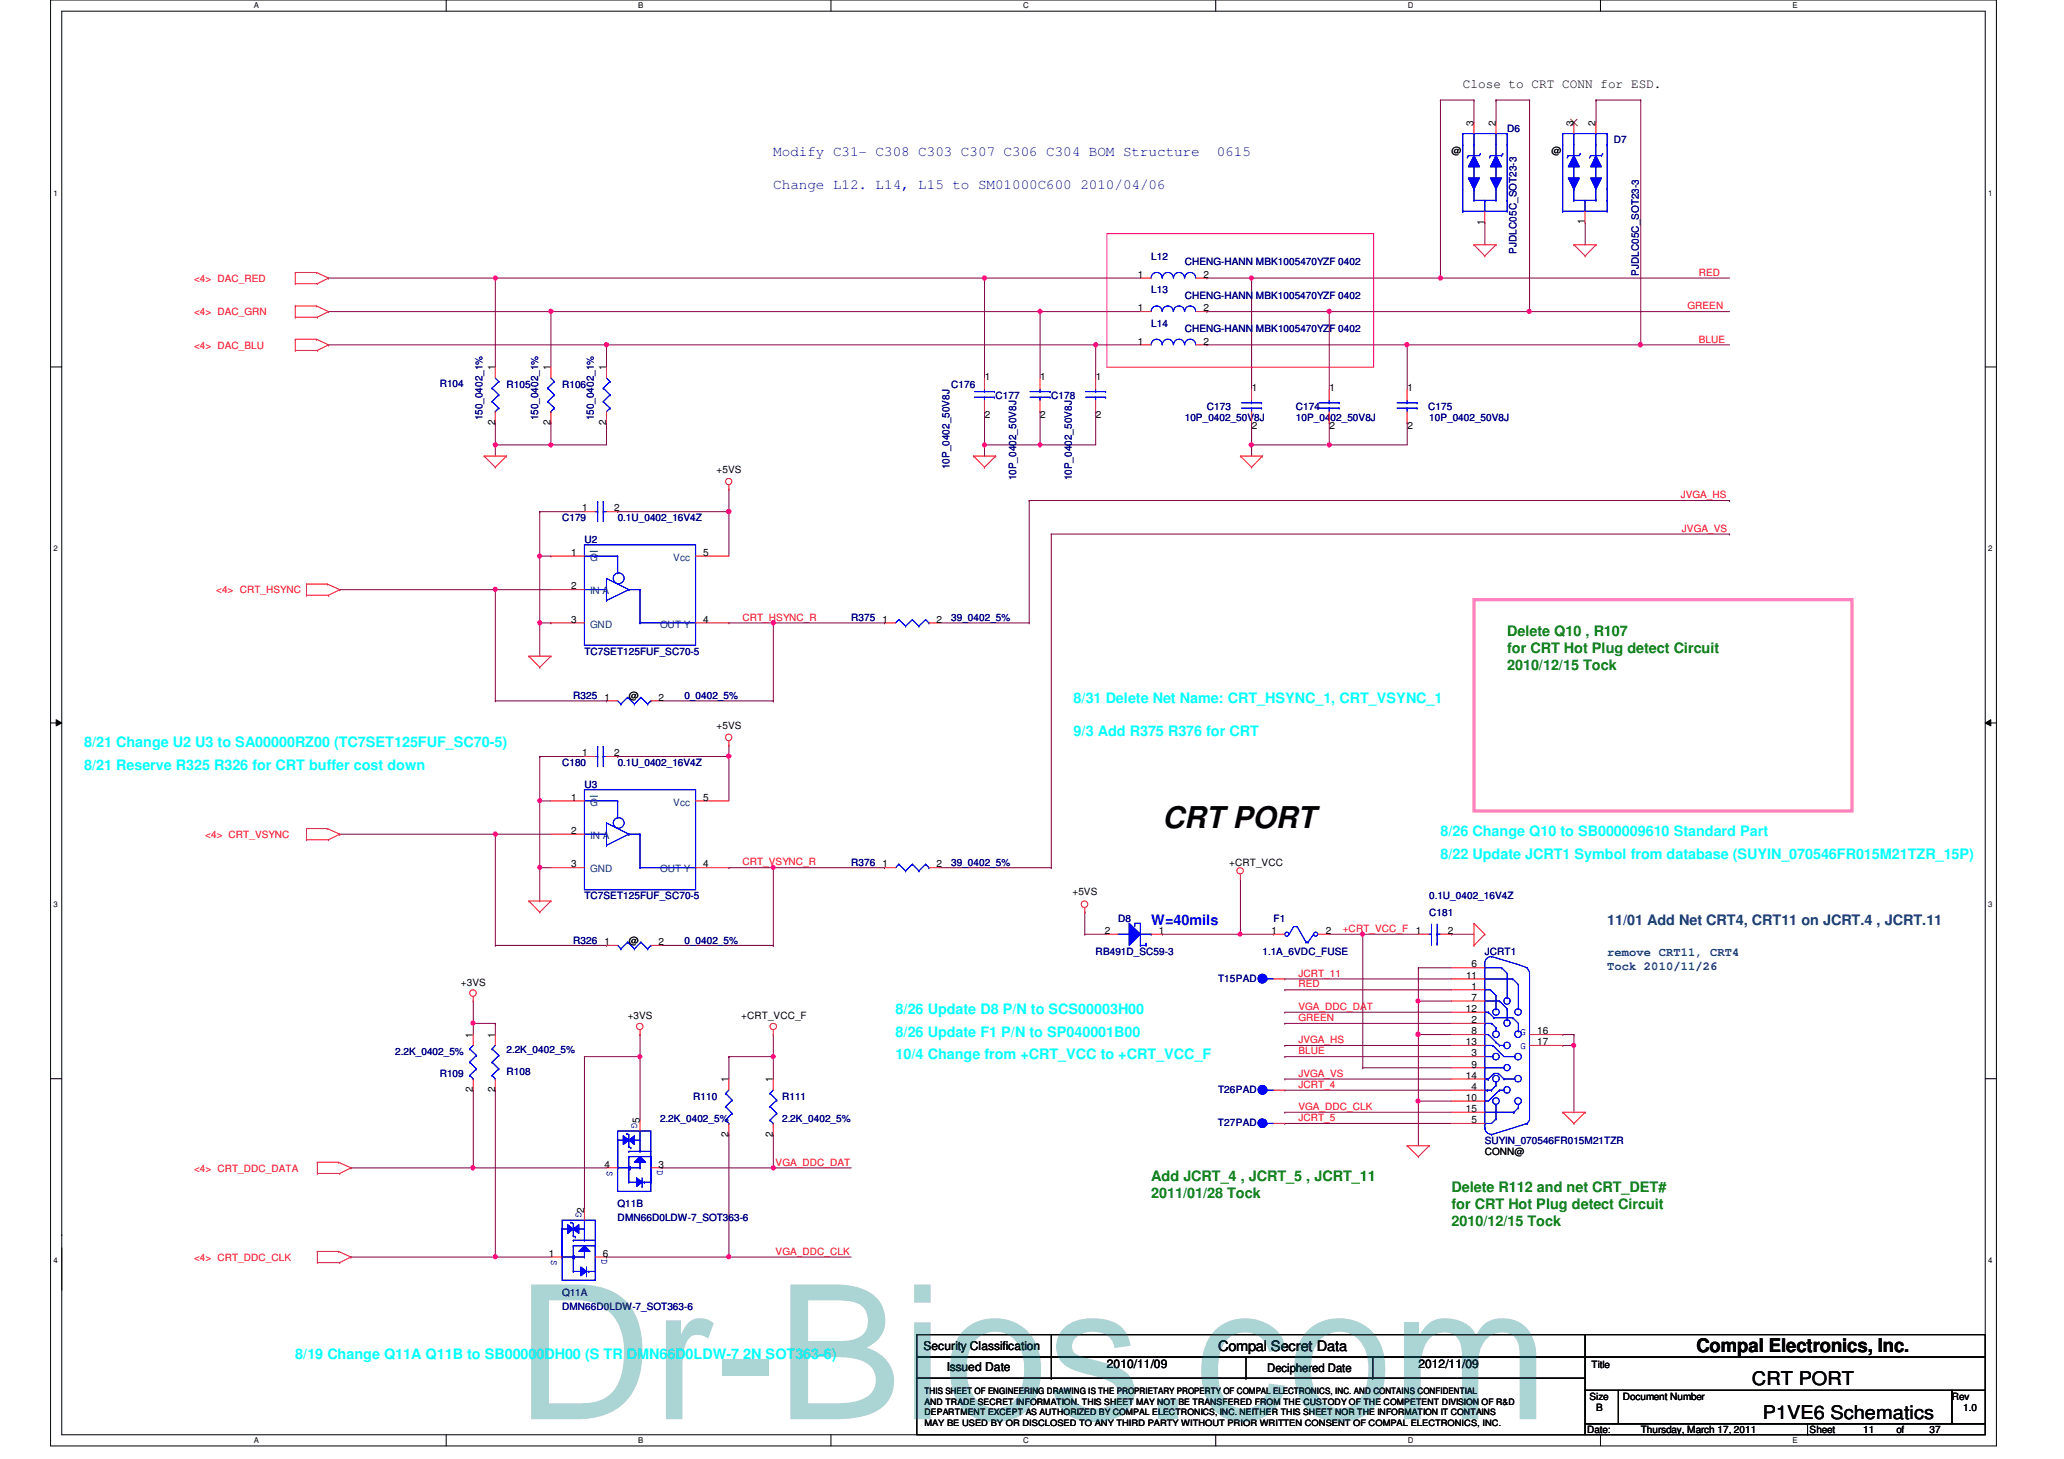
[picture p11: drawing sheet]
<svg xmlns="http://www.w3.org/2000/svg" width="297mm" height="210mm" viewBox="0 0 297 210" stroke-linecap="round" stroke-linejoin="round" font-family="sans-serif">
<defs><g id="words">
<text font-size="27" fill="#00807f" x="74.3" y="204.2">Dr-Bios.com</text>
<text font-size="4.3" x="167.3" y="119.2">CRT PORT</text>
<g font-size="2.7">
<text x="244.1" y="194.6">Compal Electronics, Inc.</text>
<text x="252.1" y="199.3">CRT PORT</text>
<text x="253.7" y="204.1">P1VE6 Schematics</text>
</g>
<g font-size="2.1" fill="#00f">
<text x="111.3" y="22.4">Modify C31- C308 C303 C307 C306 C304 BOM Structure</text>
<text x="175.1" y="22.4">0615</text>
<text x="111.3" y="27.2">Change L12. L14, L15 to SM01000C600 2010/04/06</text>
<text x="165.7" y="133.1">W=40mils</text>
</g>
<g font-size="2.1" fill="#008000">
<text x="216.9" y="91.5">Delete Q10 , R107</text>
<text x="216.9" y="94">for CRT Hot Plug detect Circuit</text>
<text x="216.9" y="96.4">2010/12/15 Tock</text>
<text x="165.7" y="169.9">Add JCRT_4 , JCRT_5 , JCRT_11</text>
<text x="165.7" y="172.4">2011/01/28 Tock</text>
<text x="208.9" y="171.5">Delete R112 and net CRT_DET#</text>
<text x="208.9" y="174">for CRT Hot Plug detect Circuit</text>
<text x="208.9" y="176.4">2010/12/15 Tock</text>
</g>
<g font-size="2.1" fill="#0ff">
<text x="154.5" y="101.1">8/31 Delete Net Name: CRT_HSYNC_1, CRT_VSYNC_1</text>
<text x="12.1" y="107.5">8/21 Change U2 U3 to SA00000RZ00 (TC7SET125FUF_SC70-5)</text>
<text x="154.5" y="105.9">9/3 Add R375 R376 for CRT</text>
<text x="12.1" y="110.7">8/21 Reserve R325 R326 for CRT buffer cost down</text>
<text x="207.3" y="123.5">8/22 Update JCRT1 Symbol from database (SUYIN_070546FR015M21TZR_15P)</text>
<text x="207.3" y="120.3">8/26 Change Q10 to SB000009610 Standard Part</text>
<text x="128.9" y="149.1">8/26 Update F1 P/N to SP040001B00</text>
<text x="128.9" y="145.9">8/26 Update D8 P/N to SCS00003H00</text>
<text x="128.9" y="152.3">10/4 Change from +CRT_VCC to +CRT_VCC_F</text>
<text x="42.5" y="195.5">8/19 Change Q11A Q11B to SB00000DH00 (S TR DMN66D0LDW-7 2N SOT363-6)</text>
</g>
<text font-size="2.1" fill="#004080" x="231.3" y="133.1">11/01 Add Net CRT4, CRT11 on JCRT.4 , JCRT.11</text>
<text font-size="2.1" x="175.3" y="194.4">Compal Secret Data</text>
<text font-size="1.9" x="210.5" y="12.7">Close to CRT CONN for ESD.</text>
<g font-size="1.7" fill="#004080">
<text x="231.3" y="137.5">remove CRT11, CRT4</text>
<text x="231.3" y="139.5">Tock 2010/11/26</text>
</g>
<g font-size="1.7">
<text x="132.9" y="194.3">Security Classification</text>
<text x="136.3" y="197.3">Issued Date</text>
<text x="159.3" y="196.8">2010/11/09</text>
<text x="182.4" y="197.4">Deciphered Date</text>
<text x="204.1" y="196.8">2012/11/09</text>
</g>
<g font-size="1.4">
<text x="208.9" y="22.2">@</text>
<text x="212.1" y="18.1" transform="rotate(-90 212.1 18.1)">3</text>
<text x="215.3" y="18.1" transform="rotate(-90 215.3 18.1)">2</text>
<text x="223.3" y="22.2">@</text>
<text x="226.5" y="18.1" transform="rotate(-90 226.5 18.1)">3</text>
<text x="229.6" y="18.1" transform="rotate(-90 229.6 18.1)">2</text>
<text x="213.6" y="32.3" transform="rotate(-90 213.6 32.3)">1</text>
<text x="228.1" y="32.3" transform="rotate(-90 228.1 32.3)">1</text>
<text x="163.8" y="40">1</text>
<text x="173.2" y="40">2</text>
<text x="163.8" y="44.8">1</text>
<text x="173.2" y="44.8">2</text>
<text x="71.2" y="53.3" transform="rotate(-90 71.2 53.3)">1</text>
<text x="79.2" y="53.3" transform="rotate(-90 79.2 53.3)">1</text>
<text x="87.2" y="53.3" transform="rotate(-90 87.2 53.3)">1</text>
<text x="163.8" y="49.6">1</text>
<text x="173.2" y="49.6">2</text>
<text x="141.7" y="54.6">1</text>
<text x="149.7" y="54.6">1</text>
<text x="157.7" y="54.6">1</text>
<text x="180.2" y="56.2">1</text>
<text x="191.3" y="56.2">1</text>
<text x="202.5" y="56.2">1</text>
<text x="71.2" y="61.1" transform="rotate(-90 71.2 61.1)">2</text>
<text x="79.2" y="61.1" transform="rotate(-90 79.2 61.1)">2</text>
<text x="87.2" y="61.1" transform="rotate(-90 87.2 61.1)">2</text>
<text x="141.7" y="60.1">2</text>
<text x="149.7" y="60.1">2</text>
<text x="157.7" y="60.1">2</text>
<text x="180.2" y="61.7">2</text>
<text x="191.3" y="61.7">2</text>
<text x="202.5" y="61.7">2</text>
<text x="103.1" y="68.1">+5VS</text>
<text x="83.8" y="73.6">1</text>
<text x="88.4" y="73.6">2</text>
<text x="82.2" y="80">1</text>
<text x="101.2" y="80">5</text>
<text x="82.2" y="89.6">3</text>
<text x="82.2" y="84.8">2</text>
<text x="101.2" y="89.6">4</text>
<text x="127" y="89.6">1</text>
<text x="134.8" y="89.6">2</text>
<text x="87" y="100.8">1</text>
<text x="90.5" y="100.6">@</text>
<text x="94.8" y="100.8">2</text>
<text x="103.1" y="104.9">+5VS</text>
<text x="83.8" y="108.8">1</text>
<text x="88.4" y="108.8">2</text>
<text x="82.2" y="120">2</text>
<text x="82.2" y="115.2">1</text>
<text x="101.2" y="115.2">5</text>
<text x="82.2" y="124.8">3</text>
<text x="101.2" y="124.8">4</text>
<text x="127" y="124.8">1</text>
<text x="134.8" y="124.8">2</text>
<text x="176.9" y="124.6">+CRT_VCC</text>
<text x="154.3" y="128.7">+5VS</text>
<text x="87" y="136">1</text>
<text x="90.5" y="135.8">@</text>
<text x="94.8" y="136">2</text>
<text x="159" y="134.4">2</text>
<text x="166.8" y="134.4">1</text>
<text x="183" y="134.4">1</text>
<text x="190.8" y="134.4">2</text>
<text x="203.8" y="134.4">1</text>
<text x="208.4" y="134.4">2</text>
<text x="66.3" y="141.9">+3VS</text>
<text x="211" y="140.8">11</text>
<text x="211.8" y="144">7</text>
<text x="211.8" y="142.4">1</text>
<text x="211.8" y="139.2">6</text>
<text x="68.1" y="149.3" transform="rotate(-90 68.1 149.3)">1</text>
<text x="71.2" y="149.3" transform="rotate(-90 71.2 149.3)">1</text>
<text x="90.3" y="146.6">+3VS</text>
<text x="106.7" y="146.6">+CRT_VCC_F</text>
<text x="211" y="145.6">12</text>
<text x="211.8" y="148.8">8</text>
<text x="211.8" y="147.2">2</text>
<text x="221.2" y="148.8">16</text>
<text x="104.9" y="155.7" transform="rotate(-90 104.9 155.7)">1</text>
<text x="111.2" y="155.7" transform="rotate(-90 111.2 155.7)">1</text>
<text x="211" y="155.2">14</text>
<text x="211" y="150.4">13</text>
<text x="211.8" y="153.6">9</text>
<text x="211.8" y="152">3</text>
<text x="221.2" y="150.4">17</text>
<text x="68.1" y="157.1" transform="rotate(-90 68.1 157.1)">2</text>
<text x="71.2" y="157.1" transform="rotate(-90 71.2 157.1)">2</text>
<text x="92.1" y="161.6" transform="rotate(-90 92.1 161.6)">5</text>
<text x="211" y="160">15</text>
<text x="211" y="158.4">10</text>
<text x="211.8" y="161.6">5</text>
<text x="211.8" y="156.8">4</text>
<text x="87" y="168">4</text>
<text x="94.8" y="168">3</text>
<text x="104.9" y="163.5" transform="rotate(-90 104.9 163.5)">2</text>
<text x="111.2" y="163.5" transform="rotate(-90 111.2 163.5)">2</text>
<text x="213.7" y="166.2">CONN@</text>
<text x="84.1" y="174.4" transform="rotate(-90 84.1 174.4)">2</text>
<text x="79" y="180.8">1</text>
<text x="86.8" y="180.8">6</text>
<text x="229.1" y="196.8">Title</text>
<text x="228.8" y="201.4">Size</text>
<text x="229.7" y="203">B</text>
<text x="233.5" y="201.4">Document Number</text>
<text x="280.9" y="201.4">Rev</text>
<text x="282.5" y="203">1.0</text>
<text x="228.4" y="206.2">Date:</text>
<text x="236.1" y="206.2">Thursday, March 17, 2011</text>
<text x="260.4" y="206.2">Sheet</text>
<text x="268.1" y="206.2">11</text>
<text x="272.9" y="206.2">of</text>
<text x="277.7" y="206.2">37</text>
</g>
<g font-size="1.4" fill="#000080">
<text x="216.9" y="19">D6</text>
<text x="232.3" y="20.6">D7</text>
<text x="165.7" y="37.4">L12</text>
<text x="170.5" y="38.2">CHENG-HANN MBK1005470YZF 0402</text>
<text x="218.3" y="36.5" transform="rotate(-90 218.3 36.5)">PJDLC05C_SOT23-3</text>
<text x="235.9" y="39.7" transform="rotate(-90 235.9 39.7)">PJDLC05C_SOT23-3</text>
<text x="165.7" y="42.2">L13</text>
<text x="165.7" y="47">L14</text>
<text x="170.5" y="43">CHENG-HANN MBK1005470YZF 0402</text>
<text x="170.5" y="47.7">CHENG-HANN MBK1005470YZF 0402</text>
<text x="63.3" y="55.7">R104</text>
<text x="72.9" y="55.8">R105</text>
<text x="80.9" y="55.8">R106</text>
<text x="136.9" y="55.7">C176</text>
<text x="143.3" y="57.4">C177</text>
<text x="151.3" y="57.4">C178</text>
<text x="173.7" y="59">C173</text>
<text x="186.5" y="59">C174</text>
<text x="205.6" y="59">C175</text>
<text x="69.5" y="60.5" transform="rotate(-90 69.5 60.5)">150_0402_1%</text>
<text x="77.5" y="60.5" transform="rotate(-90 77.5 60.5)">150_0402_1%</text>
<text x="85.5" y="60.5" transform="rotate(-90 85.5 60.5)">150_0402_1%</text>
<text x="170.5" y="60.6">10P_0402_50V8J</text>
<text x="186.5" y="60.6">10P_0402_50V8J</text>
<text x="205.7" y="60.6">10P_0402_50V8J</text>
<text x="136.6" y="67.5" transform="rotate(-90 136.6 67.5)">10P_0402_50V8J</text>
<text x="146.2" y="69.1" transform="rotate(-90 146.2 69.1)">10P_0402_50V8J</text>
<text x="154.2" y="69.1" transform="rotate(-90 154.2 69.1)">10P_0402_50V8J</text>
<text x="80.9" y="75">C179</text>
<text x="88.9" y="75">0.1U_0402_16V4Z</text>
<text x="84.1" y="78.2">U2</text>
<text x="122.5" y="89.4">R375</text>
<text x="136.9" y="89.4">39_0402_5%</text>
<text x="84.1" y="94.2">TC7SET125FUF_SC70-5</text>
<text x="82.5" y="100.6">R325</text>
<text x="98.5" y="100.6">0_0402_5%</text>
<text x="80.9" y="110.2">C180</text>
<text x="84.1" y="113.4">U3</text>
<text x="88.9" y="110.2">0.1U_0402_16V4Z</text>
<text x="122.5" y="124.6">R376</text>
<text x="136.9" y="124.6">39_0402_5%</text>
<text x="84.1" y="129.4">TC7SET125FUF_SC70-5</text>
<text x="205.7" y="131.8">C181</text>
<text x="205.7" y="129.4">0.1U_0402_16V4Z</text>
<text x="82.5" y="135.8">R326</text>
<text x="98.5" y="135.8">0_0402_5%</text>
<text x="157.7" y="137.4">RB491D_SC59-3</text>
<text x="160.9" y="132.6">D8</text>
<text x="181.7" y="137.4">1.1A_6VDC_FUSE</text>
<text x="183.3" y="132.6">F1</text>
<text x="213.7" y="137.4">JCRT1</text>
<text x="175.3" y="141.2">T15PAD</text>
<text x="56.9" y="151.8">2.2K_0402_5%</text>
<text x="63.3" y="155">R109</text>
<text x="72.9" y="154.6">R108</text>
<text x="72.9" y="151.5">2.2K_0402_5%</text>
<text x="95" y="161.4">2.2K_0402_5%</text>
<text x="99.8" y="158.2">R110</text>
<text x="112.6" y="158.2">R111</text>
<text x="112.6" y="161.4">2.2K_0402_5%</text>
<text x="175.3" y="162">T27PAD</text>
<text x="175.3" y="157.2">T26PAD</text>
<text x="213.7" y="164.6">SUYIN_070546FR015M21TZR</text>
<text x="88.9" y="173.7">Q11B</text>
<text x="88.9" y="175.6">DMN66D0LDW-7_SOT363-6</text>
<text x="80.9" y="186.5">Q11A</text>
<text x="80.9" y="188.4">DMN66D0LDW-7_SOT363-6</text>
</g>
<g font-size="1.4" fill="#f00">
<text x="27.9" y="40.6">&lt;4&gt; DAC_RED</text>
<text x="244.5" y="39.7">RED</text>
<text x="27.9" y="45.4">&lt;4&gt; DAC_GRN</text>
<text x="242.9" y="44.5">GREEN</text>
<text x="27.9" y="50.2">&lt;4&gt; DAC_BLU</text>
<text x="244.5" y="49.3">BLUE</text>
<text x="241.9" y="71.7">JVGA_HS</text>
<text x="242.1" y="76.5">JVGA_VS</text>
<text x="31.1" y="85.4">&lt;4&gt; CRT_HSYNC</text>
<text x="106.8" y="89.3">CRT_HSYNC_R</text>
<text x="29.5" y="120.6">&lt;4&gt; CRT_VSYNC</text>
<text x="106.8" y="124.5">CRT_VSYNC_R</text>
<text x="193.2" y="134.1">+CRT_VCC_F</text>
<text x="186.9" y="140.5">JCRT_11</text>
<text x="186.9" y="142.1">RED</text>
<text x="186.9" y="146.9">GREEN</text>
<text x="186.9" y="145.3">VGA_DDC_DAT</text>
<text x="186.9" y="150.1">JVGA_HS</text>
<text x="186.9" y="151.7">BLUE</text>
<text x="186.9" y="154.9">JVGA_VS</text>
<text x="186.9" y="161.3">JCRT_5</text>
<text x="186.9" y="156.5">JCRT_4</text>
<text x="186.9" y="159.7">VGA_DDC_CLK</text>
<text x="111.6" y="167.7">VGA_DDC_DAT</text>
<text x="27.9" y="168.6">&lt;4&gt; CRT_DDC_DATA</text>
<text x="27.9" y="181.4">&lt;4&gt; CRT_DDC_CLK</text>
<text x="111.6" y="180.5">VGA_DDC_CLK</text>
</g>
<g font-size="1.4" fill="#004080">
<text x="84.9" y="80.7">G</text>
<text x="96.9" y="80.7">Vcc</text>
<text x="84.9" y="85.5">IN A</text>
<text x="84.9" y="90.3">GND</text>
<text x="95" y="90.3">OUT Y</text>
<text x="84.9" y="115.9">G</text>
<text x="96.9" y="115.9">Vcc</text>
<text x="84.9" y="125.5">GND</text>
<text x="84.9" y="120.7">IN A</text>
<text x="95" y="125.5">OUT Y</text>
</g>
<g font-size="1.4" fill="#00f">
<text x="218.8" y="148.9">G</text>
<text x="218.8" y="151">G</text>
<text x="90.9" y="161.6" transform="rotate(90 90.9 161.6)">G</text>
<text x="87.3" y="168.5" transform="rotate(90 87.3 168.5)">S</text>
<text x="94.6" y="168.3" transform="rotate(90 94.6 168.3)">D</text>
<text x="82.9" y="174.4" transform="rotate(90 82.9 174.4)">G</text>
<text x="79.3" y="181.3" transform="rotate(90 79.3 181.3)">S</text>
<text x="86.6" y="181.1" transform="rotate(90 86.6 181.1)">D</text>
</g>
<g font-size="1.3">
<text x="133" y="203.6">DEPARTMENT EXCEPT AS AUTHORIZED BY COMPAL ELECTRONICS, INC. NEITHER THIS SHEET NOR THE INFORMATION IT CONTAINS</text>
<text x="133" y="200.6">THIS SHEET OF ENGINEERING DRAWING IS THE PROPRIETARY PROPERTY OF COMPAL ELECTRONICS, INC. AND CONTAINS CONFIDENTIAL</text>
<text x="133" y="202.1">AND TRADE SECRET INFORMATION. THIS SHEET MAY NOT BE TRANSFERED FROM THE CUSTODY OF THE COMPETENT DIVISION OF R&amp;D</text>
<text x="133" y="205.1">MAY BE USED BY OR DISCLOSED TO ANY THIRD PARTY WITHOUT PRIOR WRITTEN CONSENT OF COMPAL ELECTRONICS, INC.</text>
</g>
<g font-size="1.1">
<text x="36.5" y="1.1">A</text>
<text x="91.9" y="1.1">B</text>
<text x="147.2" y="1.1">C</text>
<text x="202.6" y="1.1">D</text>
<text x="258" y="1.1">E</text>
<text x="7.7" y="28.2">1</text>
<text x="286.1" y="28.2">1</text>
<text x="7.7" y="79.3">2</text>
<text x="286.1" y="79.3">2</text>
<text x="7.7" y="130.6">3</text>
<text x="286.1" y="130.6">3</text>
<text x="7.7" y="181.7">4</text>
<text x="286.1" y="181.7">4</text>
<text x="36.5" y="207.6">A</text>
<text x="91.9" y="207.6">B</text>
<text x="147.2" y="207.6">C</text>
<text x="202.6" y="207.6">D</text>
<text x="258" y="207.6">E</text>
</g>
</g></defs>
<path d="M7.3 0h280v208h-280zM8.9 1.6h276.8v204.8h-276.8z" fill="none" stroke="#000" stroke-width=".14"/>
<g fill="#fff">
<path d="M36.5 .2h.7v1.2h-.7z"/>
<path d="M36.5 206.6h.7v1.2h-.7z"/>
</g>
<path d="M64.2 0v1.6M64.2 206.4v1.6" fill="none" stroke="#000" stroke-width=".14"/>
<g fill="#fff">
<path d="M91.9 .2h.7v1.2h-.7z"/>
<path d="M91.9 206.6h.7v1.2h-.7z"/>
</g>
<path d="M119.6 0v1.6M119.6 206.4v1.6" fill="none" stroke="#000" stroke-width=".14"/>
<g fill="#fff">
<path d="M147.2 .2h.8v1.2h-.8z"/>
<path d="M147.2 206.6h.8v1.2h-.8z"/>
</g>
<path d="M175 0v1.6M175 206.4v1.6" fill="none" stroke="#000" stroke-width=".14"/>
<g fill="#fff">
<path d="M202.6 .2h.8v1.2h-.8z"/>
<path d="M202.6 206.6h.8v1.2h-.8z"/>
</g>
<path d="M230.3 0v1.6M230.3 206.4v1.6" fill="none" stroke="#000" stroke-width=".14"/>
<g fill="#fff">
<path d="M258 .2h.7v1.2h-.7z"/>
<path d="M258 206.6h.7v1.2h-.7z"/>
<path d="M7.7 27.2h.6v1.2h-.6z"/>
<path d="M286.1 27.2h.6v1.2h-.6z"/>
<path d="M7.7 78.4h.6v1.1h-.6z"/>
<path d="M286.1 78.4h.6v1.1h-.6z"/>
</g>
<path d="M7.3 52.8h1.6M285.7 52.8h1.6" fill="none" stroke="#000" stroke-width=".14"/>
<g fill="#fff">
<path d="M7.7 129.6h.6v1.2h-.6z"/>
<path d="M286.1 129.6h.6v1.2h-.6z"/>
</g>
<path d="M7.3 104h1.6M8.1 103.5l.8 .5-.8 .4zM285.7 104l.8-.5v.9zM285.7 104h1.6" fill="none" stroke="#000" stroke-width=".14"/>
<path d="M8.1 103.5l.8 .5-.8 .4zM285.7 104l.8-.5v.9z" fill="#000"/>
<g fill="#fff">
<path d="M7.7 180.8h.6v1.1h-.6z"/>
<path d="M286.1 180.8h.6v1.1h-.6z"/>
</g>
<path d="M7.3 155.2h1.6M285.7 155.2h1.6" fill="none" stroke="#000" stroke-width=".14"/>
<path d="M191.3 44.8h.1M191.3 44.8v11.2" fill="none" stroke="#800040" stroke-width=".14"/>
<circle cx="191.3" cy="44.8" r=".3" fill="#f0f"/>
<circle cx="191.3" cy="44.8" r=".3" fill="none" stroke="#f0f" stroke-width=".14"/>
<path d="M220.1 44.8h.1M220.1 44.8h28.8" fill="none" stroke="#800040" stroke-width=".14"/>
<circle cx="220.1" cy="44.8" r=".3" fill="#f0f"/>
<circle cx="220.1" cy="44.8" r=".3" fill="none" stroke="#f0f" stroke-width=".14"/>
<path d="M236.1 49.6h.1M236.1 49.6h12.8" fill="none" stroke="#800040" stroke-width=".14"/>
<circle cx="236.1" cy="49.6" r=".31" fill="#f0f"/>
<circle cx="236.1" cy="49.6" r=".31" fill="none" stroke="#f0f" stroke-width=".14"/>
<path d="M104.9 73.6h.1M104.9 73.6v6.4" fill="none" stroke="#800040" stroke-width=".14"/>
<circle cx="104.9" cy="73.6" r=".32" fill="#f0f"/>
<circle cx="104.9" cy="73.6" r=".32" fill="none" stroke="#f0f" stroke-width=".14"/>
<path d="M148.1 72h.1M148.1 72v17.6M77.7 108.8h.1M77.7 108.8h6.4M68.1 168h.1M68.1 168h19.2" fill="none" stroke="#800040" stroke-width=".14"/>
<circle cx="68.1" cy="168" r=".3" fill="#f0f"/>
<circle cx="68.1" cy="168" r=".3" fill="none" stroke="#f0f" stroke-width=".14"/>
<path d="M111.3 168h.1M111.3 168h11.2M50.5 180.8h.1M50.5 180.8h20.8" fill="none" stroke="#800040" stroke-width=".14"/>
<circle cx="111.3" cy="168" r=".3" fill="#f0f"/>
<circle cx="111.3" cy="168" r=".3" fill="none" stroke="#f0f" stroke-width=".14"/>
<path d="M207.3 40h.1M207.3 40h41.6M84.1 152h.1M84.1 152h8M111.3 163.2h.1M111.3 163.2v4.8" fill="none" stroke="#800040" stroke-width=".14"/>
<circle cx="207.3" cy="40" r=".3" fill="#f0f"/>
<circle cx="207.3" cy="40" r=".3" fill="none" stroke="#f0f" stroke-width=".14"/>
<path d="M173.7 49.6h.1M173.7 44.8h.1M173.7 49.6h28.8M173.7 44.8h17.6M111.3 152h.1M111.3 152v3.2" fill="none" stroke="#800040" stroke-width=".14"/>
<circle cx="111.3" cy="152" r=".3" fill="#f0f"/>
<circle cx="111.3" cy="152" r=".3" fill="none" stroke="#f0f" stroke-width=".14"/>
<path d="M180.1 40h.1M180.1 40v16M104.9 107.2h.1M104.9 107.2v1.6" fill="none" stroke="#800040" stroke-width=".14"/>
<circle cx="180.1" cy="40" r=".3" fill="#f0f"/>
<circle cx="180.1" cy="40" r=".3" fill="none" stroke="#f0f" stroke-width=".14"/>
<path d="M180.1 64h.1M180.1 64h11.2" fill="none" stroke="#800040" stroke-width=".14"/>
<circle cx="180.1" cy="64" r=".3" fill="#f0f"/>
<circle cx="180.1" cy="64" r=".3" fill="none" stroke="#f0f" stroke-width=".14"/>
<path d="M87.3 49.6h.1M87.3 49.6h70.4M77.7 73.6h.1M77.7 73.6h6.4" fill="none" stroke="#800040" stroke-width=".14"/>
<circle cx="87.3" cy="49.6" r=".31" fill="#f0f"/>
<circle cx="87.3" cy="49.6" r=".31" fill="none" stroke="#f0f" stroke-width=".14"/>
<path d="M79.3 44.8h.1M79.3 44.8v8M173.7 40h.1M173.7 40h6.4M141.7 64h.1M141.7 64v1.6M141.7 64h8" fill="none" stroke="#800040" stroke-width=".14"/>
<circle cx="141.7" cy="64" r=".3" fill="#f0f"/>
<circle cx="141.7" cy="64" r=".3" fill="none" stroke="#f0f" stroke-width=".14"/>
<path d="M79.3 44.8h.1M79.3 44.8h70.4M141.7 40h.1M141.7 40h22.4" fill="none" stroke="#800040" stroke-width=".14"/>
<circle cx="141.7" cy="40" r=".3" fill="#f0f"/>
<circle cx="141.7" cy="40" r=".3" fill="none" stroke="#f0f" stroke-width=".14"/>
<path d="M149.7 64h.1M149.7 64h8" fill="none" stroke="#800040" stroke-width=".14"/>
<circle cx="149.7" cy="64" r=".3" fill="#f0f"/>
<circle cx="149.7" cy="64" r=".3" fill="none" stroke="#f0f" stroke-width=".14"/>
<g fill="none" stroke="#800040" stroke-width=".14">
<path d="M157.7 49.6h.1M157.7 49.6v4.8M202.5 49.6h.1M202.5 49.6v6.4M151.3 76.8h.1M151.3 76.8v48M77.7 129.6h.1M77.7 124.8v4.8M68.1 147.2h.1M68.1 156.8h.1M68.1 147.2v1.6M68.1 156.8v11.2h-17.6"/>
<path d="M68.1 147.2h3.2M71.3 156.8h.1M71.3 147.2h.1M71.3 147.2v1.6M71.3 156.8v24M50.5 168h.1"/>
</g>
<circle cx="68.1" cy="147.2" r=".3" fill="#f0f"/>
<circle cx="68.1" cy="147.2" r=".3" fill="none" stroke="#f0f" stroke-width=".14"/>
<g fill="none" stroke="#800040" stroke-width=".14">
<path d="M149.7 59.2h.1M149.7 59.2v4.8M88.9 73.6h.1M88.9 73.6h16M180.1 64h.1M180.1 64v1.6M191.3 64h.1M191.3 64h11.2M68.1 144h.1M68.1 144v3.2M104.9 152h.1M104.9 152h6.4"/>
<path d="M87.3 180.8h.1M87.3 180.8h17.6"/>
</g>
<circle cx="191.3" cy="64" r=".3" fill="#f0f"/>
<circle cx="191.3" cy="64" r=".3" fill="none" stroke="#f0f" stroke-width=".14"/>
<path d="M202.5 60.8h.1M202.5 60.8v3.2M104.9 108.8h.1M104.9 108.8v6.4" fill="none" stroke="#800040" stroke-width=".14"/>
<circle cx="104.9" cy="108.8" r=".31" fill="#f0f"/>
<circle cx="104.9" cy="108.8" r=".31" fill="none" stroke="#f0f" stroke-width=".14"/>
<g fill="none" stroke="#800040" stroke-width=".14">
<path d="M141.7 59.2h.1M141.7 59.2v4.8M157.7 59.2h.1M157.7 59.2v4.8M180.1 60.8h.1M180.1 60.8v3.2M191.3 60.8h.1M191.3 60.8v3.2M77.7 89.6h.1M77.7 89.6v4.8M88.9 108.8h.1M88.9 108.8h16"/>
<path d="M104.9 152h.1M104.9 152v3.2"/>
</g>
<circle cx="77.7" cy="89.6" r=".31" fill="#f0f"/>
<circle cx="77.7" cy="89.6" r=".31" fill="none" stroke="#f0f" stroke-width=".14"/>
<path d="M111.3 148.8h.1M111.3 148.8v3.2M104.9 163.2h.1M104.9 163.2v17.6M104.9 180.8h.1M104.9 180.8h17.6" fill="none" stroke="#800040" stroke-width=".14"/>
<circle cx="104.9" cy="180.8" r=".31" fill="#f0f"/>
<circle cx="104.9" cy="180.8" r=".31" fill="none" stroke="#f0f" stroke-width=".14"/>
<path d="M47.3 40h.1M47.3 49.6h.1M47.3 44.8h.1M47.3 40h94.4M47.3 49.6h40M47.3 44.8h32M71.3 40h.1" fill="none" stroke="#800040" stroke-width=".14"/>
<circle cx="79.3" cy="44.8" r=".3" fill="#f0f"/>
<circle cx="79.3" cy="44.8" r=".3" fill="none" stroke="#f0f" stroke-width=".14"/>
<path d="M157.7 49.6h.1M157.7 49.6h6.4" fill="none" stroke="#800040" stroke-width=".14"/>
<circle cx="157.7" cy="49.6" r=".31" fill="#f0f"/>
<circle cx="157.7" cy="49.6" r=".31" fill="none" stroke="#f0f" stroke-width=".14"/>
<path d="M71.3 40h.1M71.3 40v12.8" fill="none" stroke="#800040" stroke-width=".14"/>
<circle cx="71.3" cy="40" r=".3" fill="#f0f"/>
<circle cx="71.3" cy="40" r=".3" fill="none" stroke="#f0f" stroke-width=".14"/>
<path d="M141.7 40h.1M141.7 40v14.4M149.7 44.8h.1M149.7 44.8v9.6M149.7 44.8h14.4" fill="none" stroke="#800040" stroke-width=".14"/>
<circle cx="149.7" cy="44.8" r=".3" fill="#f0f"/>
<circle cx="149.7" cy="44.8" r=".3" fill="none" stroke="#f0f" stroke-width=".14"/>
<path d="M87.3 49.6h.1M87.3 49.6v3.2M71.3 64h.1M71.3 60.8h.1M71.3 60.8v4.8M79.3 60.8h.1M79.3 64h.1M79.3 60.8v3.2M87.3 60.8h.1M87.3 60.8v3.2h-8" fill="none" stroke="#800040" stroke-width=".14"/>
<circle cx="79.3" cy="64" r=".3" fill="#f0f"/>
<circle cx="79.3" cy="64" r=".3" fill="none" stroke="#f0f" stroke-width=".14"/>
<path d="M71.3 64h.1M71.3 64h8" fill="none" stroke="#800040" stroke-width=".14"/>
<circle cx="71.3" cy="64" r=".3" fill="#f0f"/>
<circle cx="71.3" cy="64" r=".3" fill="none" stroke="#f0f" stroke-width=".14"/>
<path d="M71.3 180.8h.1M71.3 180.8h8" fill="none" stroke="#800040" stroke-width=".14"/>
<circle cx="71.3" cy="180.8" r=".3" fill="#f0f"/>
<circle cx="71.3" cy="180.8" r=".3" fill="none" stroke="#f0f" stroke-width=".14"/>
<path d="M229.7 14.4h.1M229.7 14.4v3.2M229.7 14.4h6.4M236.1 14.4h.1M236.1 14.4v35.2h-33.6M202.5 49.6h.1" fill="none" stroke="#800040" stroke-width=".14"/>
<circle cx="202.5" cy="49.6" r=".31" fill="#f0f"/>
<circle cx="202.5" cy="49.6" r=".31" fill="none" stroke="#f0f" stroke-width=".14"/>
<g fill="none" stroke="#800040" stroke-width=".14">
<path d="M207.3 14.4h.1M207.3 14.4h4.8M207.3 14.4v25.6h-27.2M212.1 14.4h.1M212.1 14.4v3.2M215.3 14.4h.1M215.3 14.4v3.2M215.3 14.4h4.8M220.1 14.4h.1M220.1 14.4v30.4h-28.8M213.7 32h.1M213.7 32v3.2"/>
<path d="M180.1 40h.1M191.3 44.8h.1M92.1 148.8h.1M92.1 148.8v3.2M95.3 168h.1M95.3 168h16"/>
</g>
<circle cx="92.1" cy="152" r=".3" fill="#f0f"/>
<circle cx="92.1" cy="152" r=".3" fill="none" stroke="#f0f" stroke-width=".14"/>
<path d="M71.3 84.8h.1M71.3 84.8h8" fill="none" stroke="#800040" stroke-width=".14"/>
<circle cx="71.3" cy="84.8" r=".3" fill="#f0f"/>
<circle cx="71.3" cy="84.8" r=".3" fill="none" stroke="#f0f" stroke-width=".14"/>
<path d="M71.3 120h.1M71.3 120h8" fill="none" stroke="#800040" stroke-width=".14"/>
<circle cx="71.3" cy="120" r=".3" fill="#f0f"/>
<circle cx="71.3" cy="120" r=".3" fill="none" stroke="#f0f" stroke-width=".14"/>
<path d="M228.1 32h.1M228.1 32v3.2M196.1 134.4h.1M196.1 134.4h8" fill="none" stroke="#800040" stroke-width=".14"/>
<circle cx="196.1" cy="134.4" r=".3" fill="#f0f"/>
<circle cx="196.1" cy="134.4" r=".3" fill="none" stroke="#f0f" stroke-width=".14"/>
<path d="M156.1 131.2h.1M156.1 131.2v3.2M167.3 134.4h.1M178.5 126.4h.1M178.5 126.4v8h-11.2M208.9 134.4h.1M208.9 134.4h3.2" fill="none" stroke="#800040" stroke-width=".14"/>
<circle cx="178.5" cy="134.4" r=".3" fill="#f0f"/>
<circle cx="178.5" cy="134.4" r=".3" fill="none" stroke="#f0f" stroke-width=".14"/>
<path d="M156.1 134.4h.1M156.1 134.4h3.2M184.9 155.2h.1M184.9 155.2h24M204.1 158.4h.1M204.1 158.4h4.8" fill="none" stroke="#800040" stroke-width=".14"/>
<circle cx="204.1" cy="158.4" r=".3" fill="#f0f"/>
<circle cx="204.1" cy="158.4" r=".3" fill="none" stroke="#f0f" stroke-width=".14"/>
<g fill="none" stroke="#800040" stroke-width=".14">
<path d="M196.1 134.4h.1M196.1 134.4v19.2M184.9 145.6h.1M184.9 145.6h24M184.9 152h.1M184.9 152h24M184.9 142.4h.1M184.9 142.4h24M204.1 144h.1M204.1 144v4.8M204.1 144h4.8M204.1 158.4h.1"/>
<path d="M204.1 158.4v6.4"/>
</g>
<circle cx="204.1" cy="148.8" r=".3" fill="#f0f"/>
<circle cx="204.1" cy="148.8" r=".3" fill="none" stroke="#f0f" stroke-width=".14"/>
<circle cx="204.1" cy="144" r=".3" fill="#f0f"/>
<circle cx="204.1" cy="144" r=".3" fill="none" stroke="#f0f" stroke-width=".14"/>
<path d="M184.9 147.2h.1M184.9 147.2h24M196.1 153.6h.1M196.1 153.6h12.8M204.1 148.8v9.6M204.1 148.8h.1M204.1 148.8h4.8" fill="none" stroke="#800040" stroke-width=".14"/>
<circle cx="204.1" cy="148.8" r=".3" fill="#f0f"/>
<circle cx="204.1" cy="148.8" r=".3" fill="none" stroke="#f0f" stroke-width=".14"/>
<g fill="none" stroke="#800040" stroke-width=".14">
<path d="M104.9 70.4h.1M104.9 70.4v3.2M148.1 72h100.8M151.3 76.8h97.6M248.9 72h.1M248.9 76.8h.1M77.7 80h.1M77.7 80v9.6M178.5 134.4h4.8M183.3 134.4h.1M191.3 134.4h4.8M196.1 134.4h.1"/>
<path d="M204.1 139.2h.1M204.1 139.2h4.8M204.1 139.2v4.8M84.1 152h.1M84.1 152v21.9M92.1 152h.1M92.1 152v9.2M184.9 150.4h.1M184.9 150.4h24M184.9 160h.1M184.9 160h24"/>
</g>
<circle cx="77.7" cy="80" r=".3" fill="#f0f"/>
<circle cx="77.7" cy="80" r=".3" fill="none" stroke="#f0f" stroke-width=".14"/>
<path d="M77.7 73.6h.1M77.7 73.6v6.4h1.6M77.7 89.6h1.6M79.3 89.6h.1M79.3 80h.1M77.7 115.2h.1M77.7 108.8h.1M77.7 108.8v6.4M77.7 115.2h1.6M77.7 124.8h.1M77.7 124.8h1.6" fill="none" stroke="#800040" stroke-width=".14"/>
<circle cx="77.7" cy="124.8" r=".3" fill="#f0f"/>
<circle cx="77.7" cy="124.8" r=".3" fill="none" stroke="#f0f" stroke-width=".14"/>
<path d="M77.7 115.2h.1M77.7 115.2v9.6" fill="none" stroke="#800040" stroke-width=".14"/>
<circle cx="77.7" cy="115.2" r=".3" fill="#f0f"/>
<circle cx="77.7" cy="115.2" r=".3" fill="none" stroke="#f0f" stroke-width=".14"/>
<g fill="none" stroke="#800040" stroke-width=".14">
<path d="M48.9 84.8h.1M48.9 84.8h22.4v16M104.9 89.6h.1M104.9 89.6h6.4v11.2M71.3 100.8h16M71.3 100.8h.1M87.3 100.8h.1M95.3 100.8h16M111.3 100.8h.1M48.9 120h.1M48.9 120h22.4v16M71.3 136h.1"/>
<path d="M71.3 136h16M87.3 136h.1M95.3 136h16M104.9 124.8h.1M104.9 124.8h6.4v11.2M111.3 136h.1M224.9 148.8h.1M224.9 150.4h.1M224.9 148.8h1.6M224.9 150.4h1.6M226.5 148.8h.1M226.5 150.4h.1"/>
<path d="M226.5 148.8v11.2"/>
</g>
<circle cx="226.5" cy="150.4" r=".3" fill="#f0f"/>
<circle cx="226.5" cy="150.4" r=".3" fill="none" stroke="#f0f" stroke-width=".14"/>
<path d="M111.3 89.6h16M127.3 89.6h.1" fill="none" stroke="#800040" stroke-width=".14"/>
<circle cx="111.3" cy="89.6" r=".31" fill="#f0f"/>
<circle cx="111.3" cy="89.6" r=".31" fill="none" stroke="#f0f" stroke-width=".14"/>
<path d="M111.3 124.8h16M127.3 124.8h.1" fill="none" stroke="#800040" stroke-width=".14"/>
<circle cx="111.3" cy="124.8" r=".3" fill="#f0f"/>
<circle cx="111.3" cy="124.8" r=".3" fill="none" stroke="#f0f" stroke-width=".14"/>
<path d="M135.3 89.6h12.8M148.1 89.6h.1M135.3 124.8h16M151.3 124.8h.1M184.9 156.8h.1M184.9 156.8h24M184.9 140.8h.1M184.9 140.8h24M184.9 161.6h.1M184.9 161.6h24" fill="none" stroke="#800040" stroke-width=".14"/>
<g fill="none" stroke="#f00" stroke-width=".14">
<path d="M42.5 39.2h.1M42.5 39.2h3M42.5 39.2v1.6M45.5 39.2h.1M45.5 39.2l1.8 .8M212.1 35.2h.1M212.1 35.2h3.2M212.1 35.2l1.6 1.6M213.7 36.8h.1M215.3 35.2h.1M215.3 35.2l-1.6 1.6M226.5 35.2h.1"/>
<path d="M226.5 35.2h3.2M226.5 35.2l1.6 1.6M228.1 36.8h.1M229.7 35.2h.1M229.7 35.2l-1.6 1.6M42.5 48.8h.1M42.5 50.4h.1M42.5 48.8v1.6M42.5 48.8h3M42.5 50.4h3.2M42.5 44h.1M42.5 45.6h.1"/>
<path d="M42.5 44v1.6M42.5 44h3M42.5 45.6h3.2M42.5 40.8h.1M42.5 40.8h3.2M45.5 48.8h.1M45.5 48.8l1.8 .8M45.5 44h.1M45.5 44l1.8 .8M45.7 50.4h.1M45.7 45.6h.1M45.7 40.8h.1"/>
<path d="M47.3 49.6h.1M47.3 49.6l-1.6 .8M47.3 44.8h.1M47.3 44.8l-1.6 .8M47.3 40h.1M47.3 40l-1.6 .8M180.1 59.2v1.6M180.1 56v1.6M69.7 65.6h.1M69.7 65.6h3.2M69.7 65.6l1.6 1.6M71.3 67.2h.1"/>
<path d="M72.9 65.6h.1M72.9 65.6l-1.6 1.6M104.9 70.4h.1M104.9 69.8v.6M140.1 65.6h.1M140.1 65.6h3.2M140.1 65.6l1.6 1.6M141.7 67.2h.1M143.3 65.6h.1M143.3 65.6l-1.6 1.6M178.5 65.6h.1M178.5 65.6h3.2"/>
<path d="M178.5 65.6l1.6 1.6M180.1 67.2h.1M181.7 65.6h.1M181.7 65.6l-1.6 1.6M44.1 84h.1M44.1 85.6h.1M44.1 84h3M44.1 85.6h3.2M44.1 84v1.6M47.1 84h.1M47.1 84l1.8 .8M47.3 85.6h.1"/>
<path d="M48.9 84.8h.1M48.9 84.8l-1.6 .8M76.1 94.4h.1M76.1 94.4h3.2M76.1 94.4l1.6 1.6M77.7 96h.1M79.3 94.4h.1M79.3 94.4l-1.6 1.6M44.1 119.2h.1M44.1 119.2v1.6M44.1 119.2h3M47.1 119.2h.1"/>
<path d="M47.1 119.2l1.8 .8M104.9 107.2h.1M104.9 106.6v.6M44.1 120.8h.1M44.1 120.8h3.2M47.3 120.8h.1M48.9 120h.1M48.9 120l-1.6 .8M76.1 129.6h.1M76.1 129.6h3.2M76.1 129.6l1.6 1.6M77.7 131.2h.1"/>
<path d="M79.3 129.6h.1M79.3 129.6l-1.6 1.6M156.1 131.2h.1M156.1 130.6v.6M178.5 126.4h.1M178.5 125.8v.6M212.1 132.8h.1M212.1 136h.1M212.1 132.8v3.2M212.1 132.8l1.6 1.6M213.7 134.4h.1M213.7 134.4l-1.6 1.6"/>
<path d="M68.1 144h.1M68.1 143.4v.6M92.1 148.8h.1M92.1 148.2v.6M111.3 148.8h.1M111.3 148.2v.6M45.7 167.2h.1M45.7 168.8h.1M45.7 167.2v1.6M45.7 167.2h3M45.7 168.8h3.2M48.7 167.2h.1"/>
<path d="M48.7 167.2l1.8 .8M48.9 168.8h.1M50.5 168h.1M50.5 168l-1.6 .8M202.5 164.8h.1M202.5 164.8h3.2M202.5 164.8l1.6 1.6M204.1 166.4h.1M205.7 164.8h.1M205.7 164.8l-1.6 1.6M224.9 160h.1M224.9 160h3.2"/>
<path d="M224.9 160l1.6 1.6M226.5 161.6h.1M228.1 160h.1M228.1 160l-1.6 1.6M45.7 180h.1M45.7 181.6h.1M45.7 180h3M45.7 181.6h3.2M45.7 180v1.6M48.7 180h.1M48.7 180l1.8 .8M48.9 181.6h.1"/>
<path d="M50.5 180.8h.1M50.5 180.8l-1.6 .8"/>
<circle cx="104.9" cy="69.3" r=".45"/>
<circle cx="104.9" cy="106.1" r=".46"/>
<circle cx="156.1" cy="130.1" r=".47"/>
<circle cx="178.5" cy="125.3" r=".46"/>
<circle cx="68.1" cy="142.9" r=".47"/>
<circle cx="92.1" cy="147.7" r=".46"/>
<circle cx="111.3" cy="147.7" r=".46"/>
</g>
<g fill="none" stroke="#000" stroke-width=".14">
<path d="M131.9 198.3h96.2v8.1h-96.2zM131.9 192h96.2v3.2h-96.2zM131.9 195.2h96.2v3.1h-96.2zM151.3 192v6.3M151.3 198.3h.1M151.3 195.2h.1M179.3 195.2v3.1M179.3 198.3h.1M197.6 195.2v3.1M197.6 198.3h.1M228.1 192h57.6v3.2h-57.6zM228.1 195.2h57.6v4.8h-57.6z"/>
<path d="M228.1 200h4.8v4.8h-4.8zM228.1 204.8h32v1.6h-32zM232.9 200h48v4.8h-48zM260.1 204.8h25.6v1.6h-25.6zM280.9 200h4.8v4.8h-4.8z"/>
</g>
<path d="M8.9 177.6h.1M8.9 185.6v-8" fill="none" stroke="#000" stroke-width=".14" stroke-dasharray="6.1 2"/>
<path d="M212.1 86.3h54.4v30.4h-54.4z" fill="none" stroke="#ff80c0" stroke-width=".47"/>
<path d="M159.3 33.6h38.4v19.2h-38.4z" fill="none" stroke="#ff0080" stroke-width=".14"/>
<path d="M178.7 58.7h2.9M178.7 58h2.9M180.1 57.6v.4M180.1 58.7v.5M180.1 58h.1M180.1 58.7h.1M181.6 58.7h.1M181.6 58h.1" fill="none" stroke="#00f" stroke-width=".14"/>
<path d="M215.3 22.4l.8 1.6h-1.6z" fill="#00f"/>
<g fill="none" stroke="#00f" stroke-width=".14">
<path d="M210.5 19.2h6.4M216.9 19.2h.1M210.5 20.8h.1M210.5 30.4h.1M210.5 20.8v6.4M210.5 30.4h6.4M212.1 22.4h.1M212.1 20.8v1.6M213.7 28.8h.1M213.7 28.8v1.6M215.3 22.4l.8 1.6h-1.6zM215.3 25.6h.1"/>
<path d="M215.3 22.4h.1M215.3 20.8v1.6M215.3 24v1.6M216.9 20.8h.1M216.9 20.8v6.4"/>
</g>
<path d="M212.1 22.4l.8 1.6h-1.6z" fill="#00f"/>
<g fill="none" stroke="#00f" stroke-width=".14">
<path d="M211.3 22.4h.1M211.3 22.4l-.2 .3M212.1 22.4l.8 1.6h-1.6zM212.1 25.6h.1M212.1 24v1.6M213.1 22.1h.1M213.1 22.1l-.2 .3h-1.6M214.5 22.4h.1M214.5 22.4h1.6M214.5 22.4l-.1 .3M216.1 22.4h.1M216.3 22.1h.1"/>
<path d="M216.3 22.1l-.2 .3M216.9 28.8h.1M216.9 27.2v1.6"/>
</g>
<path d="M211.3 25.6h1.6l-.8 1.6z" fill="#00f"/>
<path d="M211.3 25.6h1.6l-.8 1.6z" fill="none" stroke="#00f" stroke-width=".14"/>
<path d="M214.5 25.6h1.6l-.8 1.6z" fill="#00f"/>
<g fill="none" stroke="#00f" stroke-width=".14">
<path d="M210.5 19.2h.1M210.5 19.2v1.6M212.1 19.2h.1M212.1 19.2v1.6M215.3 19.2h.1M215.3 19.2v1.6M216.9 19.2h.1M216.9 19.2v1.6M210.5 30.4h.1M210.5 27.2v3.2M212.1 28.8h.1M212.1 27.2h.1"/>
<path d="M212.1 28.8h3.2M212.1 27.2v1.6M213.7 28.8h.1M214.5 25.6h1.6l-.8 1.6zM215.3 28.8h.1M215.3 27.2v1.6M216.9 30.4h.1M216.9 28.8v1.6"/>
</g>
<path d="M215.3 22.4l.8 1.6h-1.6z" fill="#00f"/>
<g fill="none" stroke="#00f" stroke-width=".14">
<path d="M210.5 19.2h6.4M216.9 19.2h.1M210.5 20.8h.1M210.5 30.4h.1M210.5 20.8v6.4M210.5 30.4h6.4M212.1 22.4h.1M212.1 20.8v1.6M213.7 28.8h.1M213.7 28.8v1.6M215.3 22.4l.8 1.6h-1.6zM215.3 25.6h.1"/>
<path d="M215.3 22.4h.1M215.3 20.8v1.6M215.3 24v1.6M216.9 20.8h.1M216.9 20.8v6.4"/>
</g>
<path d="M212.1 22.4l.8 1.6h-1.6z" fill="#00f"/>
<g fill="none" stroke="#00f" stroke-width=".14">
<path d="M211.3 22.4h.1M211.3 22.4l-.2 .3M212.1 22.4l.8 1.6h-1.6zM212.1 25.6h.1M212.1 24v1.6M213.1 22.1h.1M213.1 22.1l-.2 .3h-1.6M214.5 22.4h.1M214.5 22.4h1.6M214.5 22.4l-.1 .3M216.1 22.4h.1M216.3 22.1h.1"/>
<path d="M216.3 22.1l-.2 .3M216.9 28.8h.1M216.9 27.2v1.6"/>
</g>
<path d="M211.3 25.6h1.6l-.8 1.6z" fill="#00f"/>
<path d="M211.3 25.6h1.6l-.8 1.6z" fill="none" stroke="#00f" stroke-width=".14"/>
<path d="M214.5 25.6h1.6l-.8 1.6z" fill="#00f"/>
<g fill="none" stroke="#00f" stroke-width=".14">
<path d="M210.5 19.2h.1M210.5 19.2v1.6M212.1 19.2h.1M212.1 19.2v1.6M215.3 19.2h.1M215.3 19.2v1.6M216.9 19.2h.1M216.9 19.2v1.6M210.5 30.4h.1M210.5 27.2v3.2M212.1 28.8h.1M212.1 27.2h.1"/>
<path d="M212.1 28.8h3.2M212.1 27.2v1.6M213.7 28.8h.1M214.5 25.6h1.6l-.8 1.6zM215.3 28.8h.1M215.3 27.2v1.6M216.9 30.4h.1M216.9 28.8v1.6"/>
</g>
<path d="M212.1 17.6v1.6M215.3 17.6v1.6M213.7 30.4v1.6" fill="none" stroke="#f00" stroke-width=".14"/>
<circle cx="181.7" cy="156.8" r=".64" fill="#00f"/>
<g fill="none" stroke="#00f" stroke-width=".14">
<path d="M182.4 156.8h.1M182.4 156.8h.9"/>
<circle cx="181.7" cy="156.8" r=".64"/>
</g>
<circle cx="181.7" cy="156.8" r=".64" fill="#00f"/>
<g fill="none" stroke="#00f" stroke-width=".14">
<path d="M186.2 133.3l-.7 1.1M186.2 133.3h.5M186.2 133.3h.1M186.7 133.3l1.3 2.2M186.7 133.3h.1M188 135.5h.2M188 135.5h.1M188.2 135.5h.1M189.1 134.4l-.9 1.1M189.1 134.4h.1M213.7 139.2h2.4M214.7 137.6l5.1 1.6"/>
<path d="M214.7 137.6h.1M214.7 137.6a.92 .92 0 0 0-1 1v23.7M216.1 139.2l.8 .8v3.5M216.1 139.2h.1M219.8 139.2l.3 .7M219.8 139.2h.1M220.1 139.9v21.3l-.3 .4M220.1 139.9h.1M182.4 156.8h.1M182.4 156.8h.9M213.7 156.8h1M213.7 152h1.1"/>
<path d="M213.7 153.6h2.7M213.7 155.2h.5M213.7 144h2.1M213.7 145.6h.5M213.7 148.8h.5M213.7 150.4h1.1M213.7 140.8h4M213.7 142.4h.8M213.7 147.2h1M213.7 153.6h.1M213.7 150.4h.1M213.7 158.4h.1"/>
<path d="M213.7 140.8h.1M213.7 142.4h.1M213.7 147.2h.1M214 156.8h.1M214 155.2h.1M214.2 145.6l.8 .8M214.2 148.8l1.1 1.1M214.2 145.6h.1M214.2 148.8h.1M214.2 155.2h.1M214.5 142.4l.8 .8v2M214.5 142.4h.1"/>
<path d="M214.7 147.2l.6 .7M214.7 156.8h.1M214.7 147.2h.1M214.8 150.4l1.6 1.6h1.6M214.8 152h.1M214.8 150.4h.1M215 154.4h.6M215 146.4h2.7M215 154.4h.1M215 146.4h.1M215 154.4l-.8 .8M215.3 149.9l.5 .5"/>
<path d="M215.3 147.9v.4M215.3 155.7v.5M215.3 158.9v2.1M215.3 149.9h.1M215.3 156.2h.1M215.3 145.2h.1M215.3 147.9h.1M215.3 158.9h.1M215.3 156.2l-.6 .6M215.6 154.4l.8 .8M215.6 154.4h.1M215.8 156.8h.6"/>
<path d="M215.8 144l1.1 1.2M215.8 150.4h.6M215.8 144h.1M215.8 150.4h.1M215.8 156.8h.1M215.8 156.8l-1.6 1.6h-.5M216.4 155.2h1.6M216.4 150.4h.1M216.4 155.2h.1M216.4 156.8h.1M216.9 145.2v1.5M216.9 145.2h.1"/>
<path d="M216.9 146.7h.1M216.9 143.5h.1M217.7 146.4l.8 .8v1.1M217.7 140.8l.8 .8M217.7 140.8h.1M217.7 146.4h.1M218 152h.1M218.5 141.6v3.6M218.5 158.9v.5M218.5 141.6h.1M218.5 148.3h.1M218.5 159.4h.1"/>
<path d="M218.5 159.4l-.6 .6M220.1 140.8h.1M213.7 160h4.2M213.7 162.3h.1M213.7 161.6h.1M213.7 162.3a.94 .94 0 0 0 1 .9M214.7 163.2h.1M215.3 161h.1M215.3 161l-.6 .6h-1M217.9 160h.1M219.8 161.6h.1M219.8 161.6l-5.1 1.6"/>
<path d="M220.1 160h.1"/>
<circle cx="185.2" cy="134.4" r=".3"/>
<circle cx="189.3" cy="134.4" r=".3"/>
<circle cx="181.7" cy="156.8" r=".64"/>
<circle cx="215.3" cy="148.8" r=".47"/>
<circle cx="215.3" cy="152" r=".47"/>
<circle cx="215.3" cy="155.2" r=".47"/>
<circle cx="215.3" cy="158.4" r=".47"/>
<circle cx="215.3" cy="145.6" r=".46"/>
<circle cx="216.9" cy="147.2" r=".46"/>
<circle cx="216.9" cy="144" r=".46"/>
<circle cx="216.9" cy="156.8" r=".46"/>
<circle cx="216.9" cy="150.4" r=".46"/>
<circle cx="216.9" cy="153.6" r=".45"/>
<circle cx="218.5" cy="152" r=".47"/>
<circle cx="218.5" cy="155.2" r=".47"/>
<circle cx="218.5" cy="148.8" r=".47"/>
<circle cx="218.5" cy="158.4" r=".47"/>
<circle cx="218.5" cy="145.6" r=".46"/>
</g>
<g fill="none" stroke="#f00" stroke-width=".14">
<path d="M183.3 134.4h1.6M189.7 134.4h1.6M208.9 139.2h4.8M183.3 156.8h1.6M208.9 158.4h4.8M208.9 156.8h4.8M208.9 155.2h4.8M208.9 153.6h4.8M208.9 152h4.8M208.9 150.4h4.8M208.9 148.8h4.8M208.9 147.2h4.8"/>
<path d="M208.9 145.6h4.8M208.9 144h4.8M208.9 142.4h4.8M208.9 140.8h4.8M220.1 150.4h4.8M220.1 148.8h4.8M208.9 161.6h4.8M208.9 160h4.8"/>
</g>
<path d="M84.1 179.2l.8 .8h-1.6z" fill="#00f"/>
<path d="M84.1 179.2l.8 .8h-1.6z" fill="none" stroke="#00f" stroke-width=".14"/>
<path d="M83.6 182.3l.8 .6-.8 .6z" fill="#00f"/>
<g fill="none" stroke="#00f" stroke-width=".14">
<path d="M82.2 175.8h.1M82.2 175.8l.3 .2v1.8M82.5 177.8h.1M82.5 177.8l.3 .2M82.5 179.2h.1M82.5 178.4h.1M82.5 179.2h3.2M82.5 179.2v3.7M82.5 178.4h3.2M82.8 178h.1M85.7 179.2h.1M85.7 179.2v3.7"/>
<path d="M82.5 180.8h.1M82.5 182.9h.1M82.5 181h.1M82.5 180.8h1.6M82.5 182.9h1.1M82.5 180.7h.2M82.5 181h.2M82.7 180.7h.1M82.7 181h.1M82.7 180.7v.3M83.6 182.3l.8 .6-.8 .6zM83.6 182.9h.1"/>
<path d="M84.1 180.8h.1M84.1 180h.1M84.1 180v.8M84.4 183.5h.1M84.4 182.9h1.3M84.4 182.3v1.2M84.7 182.9h.1M85.7 182.9h.1"/>
</g>
<path d="M81.7 176.2l.8 .6-.8 .7z" fill="#00f"/>
<path d="M81.7 176.2l.8 .6-.8 .7z" fill="none" stroke="#00f" stroke-width=".14"/>
<path d="M82.5 176.8l.8-.6v1.3z" fill="#00f"/>
<path d="M80.9 175.5h4.8v8.7h-4.8zM80.9 176.8h.1M80.9 176.8h.8M80.9 176.8v4M82.5 176.8l.8-.6v1.3zM83.3 176.8h.1M83.3 176.8h.8M84.1 178.4h.1M84.1 175.5v2.9M80.9 180.8h.1M80.9 180.8h1.6" fill="none" stroke="#00f" stroke-width=".14"/>
<path d="M84.1 179.2l.8 .8h-1.6z" fill="#00f"/>
<path d="M84.1 179.2l.8 .8h-1.6z" fill="none" stroke="#00f" stroke-width=".14"/>
<path d="M83.6 182.3l.8 .6-.8 .6z" fill="#00f"/>
<g fill="none" stroke="#00f" stroke-width=".14">
<path d="M82.2 175.8h.1M82.2 175.8l.3 .2v1.8M82.5 177.8h.1M82.5 177.8l.3 .2M82.5 179.2h.1M82.5 178.4h.1M82.5 179.2h3.2M82.5 179.2v3.7M82.5 178.4h3.2M82.8 178h.1M85.7 179.2h.1M85.7 179.2v3.7"/>
<path d="M82.5 180.8h.1M82.5 182.9h.1M82.5 181h.1M82.5 180.8h1.6M82.5 182.9h1.1M82.5 180.7h.2M82.5 181h.2M82.7 180.7h.1M82.7 181h.1M82.7 180.7v.3M83.6 182.3l.8 .6-.8 .6zM83.6 182.9h.1"/>
<path d="M84.1 180.8h.1M84.1 180h.1M84.1 180v.8M84.4 183.5h.1M84.4 182.9h1.3M84.4 182.3v1.2M84.7 182.9h.1M85.7 182.9h.1"/>
</g>
<path d="M81.7 176.2l.8 .6-.8 .7z" fill="#00f"/>
<path d="M81.7 176.2l.8 .6-.8 .7z" fill="none" stroke="#00f" stroke-width=".14"/>
<path d="M82.5 176.8l.8-.6v1.3z" fill="#00f"/>
<path d="M80.9 175.5h4.8v8.7h-4.8zM80.9 176.8h.1M80.9 176.8h.8M80.9 176.8v4M82.5 176.8l.8-.6v1.3zM83.3 176.8h.1M83.3 176.8h.8M84.1 178.4h.1M84.1 175.5v2.9M80.9 180.8h.1M80.9 180.8h1.6" fill="none" stroke="#00f" stroke-width=".14"/>
<path d="M84.1 173.9v1.6M79.3 180.8h1.6M85.7 180.8h1.6" fill="none" stroke="#f00" stroke-width=".14"/>
<path d="M162.5 132.8l1.6 1.6-1.6 1.6z" fill="#00f"/>
<g fill="none" stroke="#00f" stroke-width=".14">
<path d="M160.9 134.4h1.6M162.5 132.8l1.6 1.6-1.6 1.6zM162.5 134.4h.1M163.3 132.8h.1M163.3 133.1h.1M163.3 132.8h.8v3.2M163.3 132.8v.3M164.1 136h.1M164.1 134.4h1.6M164.1 136h.8M164.9 136h.1M164.9 135.7h.1"/>
<path d="M164.9 135.7v.3M165.7 134.4h.1"/>
</g>
<path d="M162.5 132.8l1.6 1.6-1.6 1.6z" fill="#00f"/>
<g fill="none" stroke="#00f" stroke-width=".14">
<path d="M85.7 108.8h.3M86 107.4v2.9M86 108.8h.1M86 107.4h.1M86.8 108.8h.5M86.8 107.4v2.9M86.8 107.4h.1M86.8 108.8h.1M160.9 134.4h1.6M162.5 132.8l1.6 1.6-1.6 1.6zM162.5 134.4h.1M163.3 132.8h.1"/>
<path d="M163.3 133.1h.1M163.3 132.8h.8v3.2M163.3 132.8v.3M164.1 136h.1M164.1 134.4h1.6M164.1 136h.8M164.9 136h.1M164.9 135.7h.1M164.9 135.7v.3M165.7 134.4h.1"/>
</g>
<path d="M84.1 108.8h1.6M87.3 108.8h1.6M159.3 134.4h1.6M165.7 134.4h1.6" fill="none" stroke="#f00" stroke-width=".14"/>
<circle cx="181.7" cy="140.8" r=".64" fill="#00f"/>
<g fill="none" stroke="#00f" stroke-width=".14">
<path d="M182.4 140.8h.1M182.4 140.8h.9"/>
<circle cx="181.7" cy="140.8" r=".64"/>
</g>
<circle cx="181.7" cy="140.8" r=".64" fill="#00f"/>
<g fill="none" stroke="#00f" stroke-width=".14">
<path d="M78.8 55.8l1 1M78.8 57.8l1 .9M78.8 55.8h.1M78.8 57.8h.1M79.3 54.4l.5 .5M79.3 59.2h.1M79.8 54.9h.1M79.8 56.8h.1M79.8 58.7h.1M79.8 54.9l-1 .9M79.8 56.8l-1 1M79.8 58.7l-.5 .5"/>
<path d="M86.8 55.8l1 1M86.8 57.8l1 .9M86.8 55.8h.1M86.8 57.8h.1M87.3 54.4l.5 .5M87.3 59.2h.1M87.8 54.9h.1M87.8 56.8h.1M87.8 58.7h.1M87.8 54.9l-1 .9M87.8 56.8l-1 1M87.8 58.7l-.5 .5"/>
<path d="M140.2 57.1h2.9M140.2 56.3h2.9M141.7 56v.3M141.7 57.1v.5M141.7 56.3h.1M141.7 57.1h.1M143.1 57.1h.1M143.1 56.3h.1M165.7 49.6a.78 .78 0 0 1 .8-.8 .78 .78 0 0 1 .7 .8M167.3 49.6a.78 .78 0 0 1 .8-.8 .78 .78 0 0 1 .8 .8M168.9 49.6a.78 .78 0 0 1 .8-.8 .78 .78 0 0 1 .8 .8M170.5 49.6a.78 .78 0 0 1 .8-.8 .78 .78 0 0 1 .8 .8"/>
<path d="M85.7 73.6h.3M86 72.2v2.9M86 73.6h.1M86 72.2h.1M86.8 73.6h.5M86.8 72.2v2.9M86.8 72.2h.1M86.8 73.6h.1M129.4 89.1l.9 1M129.4 89.1h.1M129.4 89.1l-.5 .5M130.3 90.1h.1"/>
<path d="M131.3 89.1l.9 1M131.3 89.1h.1M131.3 89.1l-1 1M132.2 90.1h.1M133.2 89.1l.5 .5M133.2 89.1h.1M133.2 89.1l-1 1M133.7 89.6h.1M84.1 113.6h16v14.4h-16zM84.1 115.2h4.8M88.9 115.2v2.4M88.9 115.2h.1"/>
<path d="M88.9 117.6h.1M84.1 120h3.2M87.3 120h.1M87.3 121.6h.1M88.9 136l.5 .5M89.4 136.5h.1M90.3 135.5l-.9 1M90.3 135.5l1 1M90.3 135.5h.1M90.5 120h1.6M90.5 120h.1M90.5 120l-3.2-1.6v3.2"/>
<path d="M90.5 120l-3.2 1.6M91.3 136.5h.1M92.1 120v4.8M92.1 124.8h8M92.1 120h.1M92.1 124.8h.1M92.2 135.5l-.9 1M92.2 135.5l1 1M92.2 135.5h.1M93.2 136.5h.1M93.7 136l-.5 .5M93.7 136h.1"/>
<path d="M100.1 124.8h.1M129.4 124.3l-.5 .5M129.4 124.3l.9 1M129.4 124.3h.1M130.3 125.3h.1M131.3 124.3l.9 1M131.3 124.3h.1M131.3 124.3l-1 1M132.2 125.3h.1M133.2 124.3l.5 .5M133.2 124.3h.1M133.2 124.3l-1 1"/>
<path d="M133.7 124.8h.1M104.4 157.3l1 1M104.4 159.2l1 1M104.4 157.3h.1M104.4 159.2h.1M104.9 156.8l-.5 .5M105.4 158.3l-1 .9M105.4 158.3h.1M182.4 140.8h.1M182.4 140.8h.9M104.4 161.2l.5 .4M104.4 161.2h.1"/>
<path d="M104.9 161.6h.1M105.4 160.2l-1 1M105.4 160.2h.1"/>
<circle cx="89" cy="118.4" r=".77"/>
<circle cx="181.7" cy="140.8" r=".64"/>
</g>
<g fill="none" stroke="#f00" stroke-width=".14">
<path d="M79.3 59.2v1.6M79.3 52.8v1.6M87.3 59.2v1.6M87.3 52.8v1.6M141.7 57.6v1.6M141.7 54.4v1.6M164.1 49.6h1.6M172.1 49.6h1.6M84.1 73.6h1.6M87.3 73.6h1.6M127.3 89.6h1.6M133.7 89.6h1.6"/>
<path d="M79.3 115.2h4.8M100.1 115.2h4.8M79.3 124.8h4.8M79.3 120h4.8M87.3 136h1.6M93.7 136h1.6M100.1 124.8h4.8M127.3 124.8h1.6M133.7 124.8h1.6M104.9 155.2v1.6M183.3 140.8h1.6M104.9 161.6v1.6"/>
</g>
<path d="M84.9 114.5h1.1" fill="none" stroke="#004080" stroke-width=".14"/>
<path d="M92.1 166.4l.8 .8h-1.6z" fill="#00f"/>
<path d="M92.1 166.4l.8 .8h-1.6z" fill="none" stroke="#00f" stroke-width=".14"/>
<path d="M91.6 169.4l.8 .7-.8 .6z" fill="#00f"/>
<g fill="none" stroke="#00f" stroke-width=".14">
<path d="M90.2 163.1h.1M90.2 163.1l.3 .1v1.8M90.5 165h.1M90.5 165l.3 .1M90.5 166.4h.1M90.5 168h.1M90.5 165.6h.1M90.5 170.1h.1M90.5 168.2h.1M90.5 166.4h3.2M90.5 166.4v3.7M90.5 168h1.6"/>
<path d="M90.5 165.6h3.2M90.5 170.1h1.1M90.5 167.8h.2M90.5 168.2h.2M90.7 167.8h.1M90.7 168.2h.1M90.7 167.8v.4M90.8 165.1h.1M91.6 169.4l.8 .7-.8 .6zM91.6 170.1h.1M92.1 168h.1M92.1 167.2h.1"/>
<path d="M92.1 167.2v.8M92.4 170.7h.1M92.4 170.1h1.3M92.4 169.4v1.3M92.7 170.1h.1M93.7 166.4h.1M93.7 170.1h.1M93.7 166.4v3.7"/>
</g>
<path d="M89.7 163.4l.8 .6-.8 .7z" fill="#00f"/>
<path d="M89.7 163.4l.8 .6-.8 .7z" fill="none" stroke="#00f" stroke-width=".14"/>
<path d="M90.5 164l.8-.6v1.3z" fill="#00f"/>
<path d="M88.9 162.7h4.8v8.7h-4.8zM88.9 164h.1M88.9 168h.1M88.9 164h.8M88.9 164v4M88.9 168h1.6M90.5 164l.8-.6v1.3zM91.3 164h.1M91.3 164h.8M92.1 165.6h.1M92.1 162.7v2.9" fill="none" stroke="#00f" stroke-width=".14"/>
<path d="M92.1 166.4l.8 .8h-1.6z" fill="#00f"/>
<path d="M92.1 166.4l.8 .8h-1.6z" fill="none" stroke="#00f" stroke-width=".14"/>
<path d="M91.6 169.4l.8 .7-.8 .6z" fill="#00f"/>
<g fill="none" stroke="#00f" stroke-width=".14">
<path d="M90.2 163.1h.1M90.2 163.1l.3 .1v1.8M90.5 165h.1M90.5 165l.3 .1M90.5 166.4h.1M90.5 168h.1M90.5 165.6h.1M90.5 170.1h.1M90.5 168.2h.1M90.5 166.4h3.2M90.5 166.4v3.7M90.5 168h1.6"/>
<path d="M90.5 165.6h3.2M90.5 170.1h1.1M90.5 167.8h.2M90.5 168.2h.2M90.7 167.8h.1M90.7 168.2h.1M90.7 167.8v.4M90.8 165.1h.1M91.6 169.4l.8 .7-.8 .6zM91.6 170.1h.1M92.1 168h.1M92.1 167.2h.1"/>
<path d="M92.1 167.2v.8M92.4 170.7h.1M92.4 170.1h1.3M92.4 169.4v1.3M92.7 170.1h.1M93.7 166.4h.1M93.7 170.1h.1M93.7 166.4v3.7"/>
</g>
<path d="M89.7 163.4l.8 .6-.8 .7z" fill="#00f"/>
<path d="M89.7 163.4l.8 .6-.8 .7z" fill="none" stroke="#00f" stroke-width=".14"/>
<path d="M90.5 164l.8-.6v1.3z" fill="#00f"/>
<g fill="none" stroke="#00f" stroke-width=".14">
<path d="M70.8 55.8l1 1M70.8 57.8l1 .9M70.8 55.8h.1M70.8 57.8h.1M71.3 54.4l.5 .5M71.3 59.2h.1M71.8 54.9h.1M71.8 56.8h.1M71.8 58.7h.1M71.8 54.9l-1 .9M71.8 56.8l-1 1M71.8 58.7l-.5 .5"/>
<path d="M148.2 57.1h2.9M148.2 56.3h2.9M149.7 56v.3M149.7 57.1v.5M149.7 56.3h.1M149.7 57.1h.1M151.1 57.1h.1M151.1 56.3h.1M165.7 40a.78 .78 0 0 1 .8-.8 .78 .78 0 0 1 .7 .8M167.3 40a.78 .78 0 0 1 .8-.8 .78 .78 0 0 1 .8 .8M168.9 40a.78 .78 0 0 1 .8-.8 .78 .78 0 0 1 .8 .8M170.5 40a.78 .78 0 0 1 .8-.8 .78 .78 0 0 1 .8 .8"/>
<path d="M201.1 58.7h2.8M201.1 58h2.8M202.5 57.6v.4M202.5 58.7v.5M202.5 58h.1M202.5 58.7h.1M203.9 58.7h.1M203.9 58h.1M70.8 150.9l1 .9M70.8 152.8l1 1M70.8 154.7l.5 .5M70.8 150.9h.1"/>
<path d="M70.8 152.8h.1M70.8 154.7h.1M71.3 150.4l-.5 .5M71.3 155.2h.1M71.8 151.8l-1 1M71.8 153.8l-1 .9M71.8 151.8h.1M71.8 153.8h.1M110.8 157.3l1 1M110.8 159.2l1 1M110.8 157.3h.1M110.8 159.2h.1"/>
<path d="M111.3 156.8l-.5 .5M111.8 158.3l-1 .9M111.8 158.3h.1M88.9 162.7h4.8v8.7h-4.8zM88.9 164h.1M88.9 168h.1M88.9 164h.8M88.9 164v4M88.9 168h1.6M90.5 164l.8-.6v1.3zM91.3 164h.1M91.3 164h.8"/>
<path d="M92.1 165.6h.1M92.1 162.7v2.9M110.8 161.2l.5 .4M110.8 161.2h.1M111.3 161.6h.1M111.8 160.2l-1 1M111.8 160.2h.1"/>
</g>
<g fill="none" stroke="#f00" stroke-width=".14">
<path d="M71.3 59.2v1.6M71.3 52.8v1.6M149.7 57.6v1.6M149.7 54.4v1.6M164.1 40h1.6M172.1 40h1.6M202.5 59.2v1.6M202.5 56v1.6M71.3 155.2v1.6M71.3 148.8v1.6M111.3 155.2v1.6M87.3 168h1.6"/>
<path d="M92.1 161.2v1.5M93.7 168h1.6M111.3 161.6v1.6"/>
</g>
<circle cx="181.7" cy="161.6" r=".63" fill="#00f"/>
<g fill="none" stroke="#00f" stroke-width=".14">
<path d="M182.4 161.6h.1M182.4 161.6h.9"/>
<circle cx="181.7" cy="161.6" r=".63"/>
</g>
<circle cx="181.7" cy="161.6" r=".63" fill="#00f"/>
<g fill="none" stroke="#00f" stroke-width=".14">
<path d="M156.2 57.1h2.9M156.2 56.3h2.9M157.7 56v.3M157.7 57.1v.5M157.7 56.3h.1M157.7 57.1h.1M159.1 57.1h.1M159.1 56.3h.1M189.8 58.7h2.9M189.8 57.9h2.9M191.3 57.6v.3M191.3 58.7v.5"/>
<path d="M191.3 57.9h.1M191.3 58.7h.1M192.7 58.7h.1M192.7 57.9h.1M84.1 78.4h16v14.4h-16zM84.1 84.8h3.2M84.1 80h4.8M87.3 84.8h.1M87.3 86.4h.1M88.9 80v2.4M88.9 80h.1M88.9 82.4h.1"/>
<path d="M90.5 84.8h1.6M90.5 84.8h.1M90.5 84.8l-3.2-1.6v3.2M90.5 84.8l-3.2 1.6M92.1 84.8v4.8M92.1 89.6h8M92.1 84.8h.1M92.1 89.6h.1M100.1 89.6h.1M88.9 100.8l.5 .5M89.4 101.3h.1M90.3 100.3l-.9 1"/>
<path d="M90.3 100.3l1 1M90.3 100.3h.1M91.3 101.3h.1M92.2 100.3l-.9 1M92.2 100.3l1 1M92.2 100.3h.1M93.2 101.3h.1M93.7 100.8l-.5 .5M93.7 100.8h.1M67.6 150.9l1 .9M67.6 152.8l1 1M67.6 154.7l.5 .5"/>
<path d="M67.6 150.9h.1M67.6 152.8h.1M67.6 154.7h.1M68.1 150.4l-.5 .5M68.1 155.2h.1M68.6 151.8l-1 1M68.6 153.8l-1 .9M68.6 151.8h.1M68.6 153.8h.1M182.4 161.6h.1M182.4 161.6h.9"/>
<circle cx="89" cy="83.2" r=".78"/>
<circle cx="181.7" cy="161.6" r=".63"/>
</g>
<g fill="none" stroke="#f00" stroke-width=".14">
<path d="M157.7 57.6v1.6M157.7 54.4v1.6M191.3 59.2v1.6M191.3 56v1.6M79.3 89.6h4.8M79.3 84.8h4.8M79.3 80h4.8M100.1 80h4.8M100.1 89.6h4.8M87.3 100.8h1.6M93.7 100.8h1.6M68.1 155.2v1.6"/>
<path d="M68.1 148.8v1.6M183.3 161.6h1.6"/>
</g>
<path d="M84.9 79.3h1.1" fill="none" stroke="#004080" stroke-width=".14"/>
<path d="M229.7 22.4l.8 1.6h-1.6z" fill="#00f"/>
<g fill="none" stroke="#00f" stroke-width=".14">
<path d="M224.9 19.2h6.4M231.3 19.2h.1M224.9 20.8h.1M224.9 30.4h.1M224.9 20.8v6.4M224.9 30.4h6.4M226.5 22.4h.1M226.5 20.8v1.6M228.1 28.8h.1M228.1 28.8v1.6M229.7 22.4l.8 1.6h-1.6zM229.7 25.6h.1"/>
<path d="M229.7 22.4h.1M229.7 20.8v1.6M229.7 24v1.6M231.3 20.8h.1M231.3 20.8v6.4"/>
</g>
<path d="M226.5 22.4l.8 1.6h-1.6z" fill="#00f"/>
<g fill="none" stroke="#00f" stroke-width=".14">
<path d="M225.7 22.4h.1M225.7 22.4l-.2 .3M226.5 22.4l.8 1.6h-1.6zM226.5 25.6h.1M226.5 24v1.6M227.4 22.1h.1M227.4 22.1l-.1 .3h-1.6M228.9 22.4h.1M228.9 22.4h1.6M228.9 22.4l-.2 .3M230.5 22.4h.1M230.6 22.1h.1"/>
<path d="M230.6 22.1l-.1 .3M231.3 28.8h.1M231.3 27.2v1.6"/>
</g>
<path d="M225.7 25.6h1.6l-.8 1.6z" fill="#00f"/>
<path d="M225.7 25.6h1.6l-.8 1.6z" fill="none" stroke="#00f" stroke-width=".14"/>
<path d="M228.9 25.6h1.6l-.8 1.6z" fill="#00f"/>
<g fill="none" stroke="#00f" stroke-width=".14">
<path d="M224.9 19.2h.1M224.9 19.2v1.6M226.5 19.2h.1M226.5 19.2v1.6M229.7 19.2h.1M229.7 19.2v1.6M231.3 19.2h.1M231.3 19.2v1.6M224.9 30.4h.1M224.9 27.2v3.2M226.5 28.8h.1M226.5 27.2h.1"/>
<path d="M226.5 28.8h3.2M226.5 27.2v1.6M228.1 28.8h.1M228.9 25.6h1.6l-.8 1.6zM229.7 28.8h.1M229.7 27.2v1.6M231.3 30.4h.1M231.3 28.8v1.6"/>
</g>
<path d="M229.7 22.4l.8 1.6h-1.6z" fill="#00f"/>
<g fill="none" stroke="#00f" stroke-width=".14">
<path d="M224.9 19.2h6.4M231.3 19.2h.1M224.9 20.8h.1M224.9 30.4h.1M224.9 20.8v6.4M224.9 30.4h6.4M226.5 22.4h.1M226.5 20.8v1.6M228.1 28.8h.1M228.1 28.8v1.6M229.7 22.4l.8 1.6h-1.6zM229.7 25.6h.1"/>
<path d="M229.7 22.4h.1M229.7 20.8v1.6M229.7 24v1.6M231.3 20.8h.1M231.3 20.8v6.4"/>
</g>
<path d="M226.5 22.4l.8 1.6h-1.6z" fill="#00f"/>
<g fill="none" stroke="#00f" stroke-width=".14">
<path d="M225.7 22.4h.1M225.7 22.4l-.2 .3M226.5 22.4l.8 1.6h-1.6zM226.5 25.6h.1M226.5 24v1.6M227.4 22.1h.1M227.4 22.1l-.1 .3h-1.6M228.9 22.4h.1M228.9 22.4h1.6M228.9 22.4l-.2 .3M230.5 22.4h.1M230.6 22.1h.1"/>
<path d="M230.6 22.1l-.1 .3M231.3 28.8h.1M231.3 27.2v1.6"/>
</g>
<path d="M225.7 25.6h1.6l-.8 1.6z" fill="#00f"/>
<path d="M225.7 25.6h1.6l-.8 1.6z" fill="none" stroke="#00f" stroke-width=".14"/>
<path d="M228.9 25.6h1.6l-.8 1.6z" fill="#00f"/>
<g fill="none" stroke="#00f" stroke-width=".14">
<path d="M224.9 19.2h.1M224.9 19.2v1.6M226.5 19.2h.1M226.5 19.2v1.6M229.7 19.2h.1M229.7 19.2v1.6M231.3 19.2h.1M231.3 19.2v1.6M224.9 30.4h.1M224.9 27.2v3.2M226.5 28.8h.1M226.5 27.2h.1"/>
<path d="M226.5 28.8h3.2M226.5 27.2v1.6M228.1 28.8h.1M228.9 25.6h1.6l-.8 1.6zM229.7 28.8h.1M229.7 27.2v1.6M231.3 30.4h.1M231.3 28.8v1.6M165.7 44.8a.78 .78 0 0 1 .8-.8 .78 .78 0 0 1 .7 .8M167.3 44.8a.78 .78 0 0 1 .8-.8 .78 .78 0 0 1 .7 .8M168.9 44.8a.78 .78 0 0 1 .8-.8 .78 .78 0 0 1 .8 .8M170.5 44.8a.78 .78 0 0 1 .8-.8 .78 .78 0 0 1 .8 .8"/>
<path d="M205.7 134.4h.3M206 133v2.8M206 134.4h.1M206 135.8h.1M206.8 134.4h.5M206.8 133v2.8M206.8 135.8h.1M206.8 134.4h.1"/>
</g>
<path d="M226.5 17.6v1.6M229.7 17.6v1.6M228.1 30.4v1.6M164.1 44.8h1.6M172.1 44.8h1.6M204.1 134.4h1.6M207.3 134.4h1.6" fill="none" stroke="#f00" stroke-width=".14"/>
<path d="M226 17.1l1 1M227 17.1l-1 1" fill="none" stroke="#804000" stroke-width=".14"/>
<circle cx="191.3" cy="44.8" r=".3" fill="#f0f"/>
<circle cx="191.3" cy="44.8" r=".3" fill="none" stroke="#f0f" stroke-width=".14"/>
<circle cx="220.1" cy="44.8" r=".3" fill="#f0f"/>
<circle cx="220.1" cy="44.8" r=".3" fill="none" stroke="#f0f" stroke-width=".14"/>
<circle cx="236.1" cy="49.6" r=".31" fill="#f0f"/>
<circle cx="236.1" cy="49.6" r=".31" fill="none" stroke="#f0f" stroke-width=".14"/>
<circle cx="104.9" cy="73.6" r=".32" fill="#f0f"/>
<circle cx="104.9" cy="73.6" r=".32" fill="none" stroke="#f0f" stroke-width=".14"/>
<circle cx="68.1" cy="168" r=".3" fill="#f0f"/>
<circle cx="68.1" cy="168" r=".3" fill="none" stroke="#f0f" stroke-width=".14"/>
<circle cx="111.3" cy="168" r=".3" fill="#f0f"/>
<circle cx="111.3" cy="168" r=".3" fill="none" stroke="#f0f" stroke-width=".14"/>
<circle cx="207.3" cy="40" r=".3" fill="#f0f"/>
<circle cx="207.3" cy="40" r=".3" fill="none" stroke="#f0f" stroke-width=".14"/>
<circle cx="111.3" cy="152" r=".3" fill="#f0f"/>
<circle cx="111.3" cy="152" r=".3" fill="none" stroke="#f0f" stroke-width=".14"/>
<circle cx="180.1" cy="40" r=".3" fill="#f0f"/>
<circle cx="180.1" cy="40" r=".3" fill="none" stroke="#f0f" stroke-width=".14"/>
<circle cx="180.1" cy="64" r=".3" fill="#f0f"/>
<circle cx="180.1" cy="64" r=".3" fill="none" stroke="#f0f" stroke-width=".14"/>
<circle cx="87.3" cy="49.6" r=".31" fill="#f0f"/>
<circle cx="87.3" cy="49.6" r=".31" fill="none" stroke="#f0f" stroke-width=".14"/>
<circle cx="141.7" cy="64" r=".3" fill="#f0f"/>
<circle cx="141.7" cy="64" r=".3" fill="none" stroke="#f0f" stroke-width=".14"/>
<circle cx="141.7" cy="40" r=".3" fill="#f0f"/>
<circle cx="141.7" cy="40" r=".3" fill="none" stroke="#f0f" stroke-width=".14"/>
<circle cx="149.7" cy="64" r=".3" fill="#f0f"/>
<circle cx="149.7" cy="64" r=".3" fill="none" stroke="#f0f" stroke-width=".14"/>
<circle cx="68.1" cy="147.2" r=".3" fill="#f0f"/>
<circle cx="68.1" cy="147.2" r=".3" fill="none" stroke="#f0f" stroke-width=".14"/>
<circle cx="191.3" cy="64" r=".3" fill="#f0f"/>
<circle cx="191.3" cy="64" r=".3" fill="none" stroke="#f0f" stroke-width=".14"/>
<circle cx="104.9" cy="108.8" r=".31" fill="#f0f"/>
<circle cx="104.9" cy="108.8" r=".31" fill="none" stroke="#f0f" stroke-width=".14"/>
<circle cx="77.7" cy="89.6" r=".31" fill="#f0f"/>
<circle cx="77.7" cy="89.6" r=".31" fill="none" stroke="#f0f" stroke-width=".14"/>
<circle cx="104.9" cy="180.8" r=".31" fill="#f0f"/>
<circle cx="104.9" cy="180.8" r=".31" fill="none" stroke="#f0f" stroke-width=".14"/>
<circle cx="79.3" cy="44.8" r=".3" fill="#f0f"/>
<circle cx="79.3" cy="44.8" r=".3" fill="none" stroke="#f0f" stroke-width=".14"/>
<circle cx="157.7" cy="49.6" r=".31" fill="#f0f"/>
<circle cx="157.7" cy="49.6" r=".31" fill="none" stroke="#f0f" stroke-width=".14"/>
<circle cx="71.3" cy="40" r=".3" fill="#f0f"/>
<circle cx="71.3" cy="40" r=".3" fill="none" stroke="#f0f" stroke-width=".14"/>
<circle cx="149.7" cy="44.8" r=".3" fill="#f0f"/>
<circle cx="149.7" cy="44.8" r=".3" fill="none" stroke="#f0f" stroke-width=".14"/>
<circle cx="79.3" cy="64" r=".3" fill="#f0f"/>
<circle cx="79.3" cy="64" r=".3" fill="none" stroke="#f0f" stroke-width=".14"/>
<circle cx="71.3" cy="64" r=".3" fill="#f0f"/>
<circle cx="71.3" cy="64" r=".3" fill="none" stroke="#f0f" stroke-width=".14"/>
<circle cx="71.3" cy="180.8" r=".3" fill="#f0f"/>
<circle cx="71.3" cy="180.8" r=".3" fill="none" stroke="#f0f" stroke-width=".14"/>
<circle cx="202.4" cy="49.6" r=".31" fill="#f0f"/>
<circle cx="202.4" cy="49.6" r=".31" fill="none" stroke="#f0f" stroke-width=".14"/>
<circle cx="92.1" cy="152" r=".3" fill="#f0f"/>
<circle cx="92.1" cy="152" r=".3" fill="none" stroke="#f0f" stroke-width=".14"/>
<circle cx="71.3" cy="84.8" r=".3" fill="#f0f"/>
<circle cx="71.3" cy="84.8" r=".3" fill="none" stroke="#f0f" stroke-width=".14"/>
<circle cx="71.3" cy="120" r=".3" fill="#f0f"/>
<circle cx="71.3" cy="120" r=".3" fill="none" stroke="#f0f" stroke-width=".14"/>
<circle cx="196.1" cy="134.4" r=".3" fill="#f0f"/>
<circle cx="196.1" cy="134.4" r=".3" fill="none" stroke="#f0f" stroke-width=".14"/>
<circle cx="178.5" cy="134.4" r=".3" fill="#f0f"/>
<circle cx="178.5" cy="134.4" r=".3" fill="none" stroke="#f0f" stroke-width=".14"/>
<circle cx="204.1" cy="158.4" r=".3" fill="#f0f"/>
<circle cx="204.1" cy="158.4" r=".3" fill="none" stroke="#f0f" stroke-width=".14"/>
<circle cx="204.1" cy="148.8" r=".3" fill="#f0f"/>
<circle cx="204.1" cy="148.8" r=".3" fill="none" stroke="#f0f" stroke-width=".14"/>
<circle cx="204.1" cy="144" r=".3" fill="#f0f"/>
<circle cx="204.1" cy="144" r=".3" fill="none" stroke="#f0f" stroke-width=".14"/>
<circle cx="204.1" cy="148.8" r=".3" fill="#f0f"/>
<circle cx="204.1" cy="148.8" r=".3" fill="none" stroke="#f0f" stroke-width=".14"/>
<circle cx="77.7" cy="80" r=".3" fill="#f0f"/>
<circle cx="77.7" cy="80" r=".3" fill="none" stroke="#f0f" stroke-width=".14"/>
<circle cx="77.7" cy="124.8" r=".3" fill="#f0f"/>
<circle cx="77.7" cy="124.8" r=".3" fill="none" stroke="#f0f" stroke-width=".14"/>
<circle cx="77.7" cy="115.2" r=".3" fill="#f0f"/>
<circle cx="77.7" cy="115.2" r=".3" fill="none" stroke="#f0f" stroke-width=".14"/>
<circle cx="226.5" cy="150.4" r=".3" fill="#f0f"/>
<circle cx="226.5" cy="150.4" r=".3" fill="none" stroke="#f0f" stroke-width=".14"/>
<circle cx="111.3" cy="89.6" r=".31" fill="#f0f"/>
<circle cx="111.3" cy="89.6" r=".31" fill="none" stroke="#f0f" stroke-width=".14"/>
<circle cx="111.3" cy="124.8" r=".3" fill="#f0f"/>
<circle cx="111.3" cy="124.8" r=".3" fill="none" stroke="#f0f" stroke-width=".14"/>
<use href="#words"/>
</svg>
